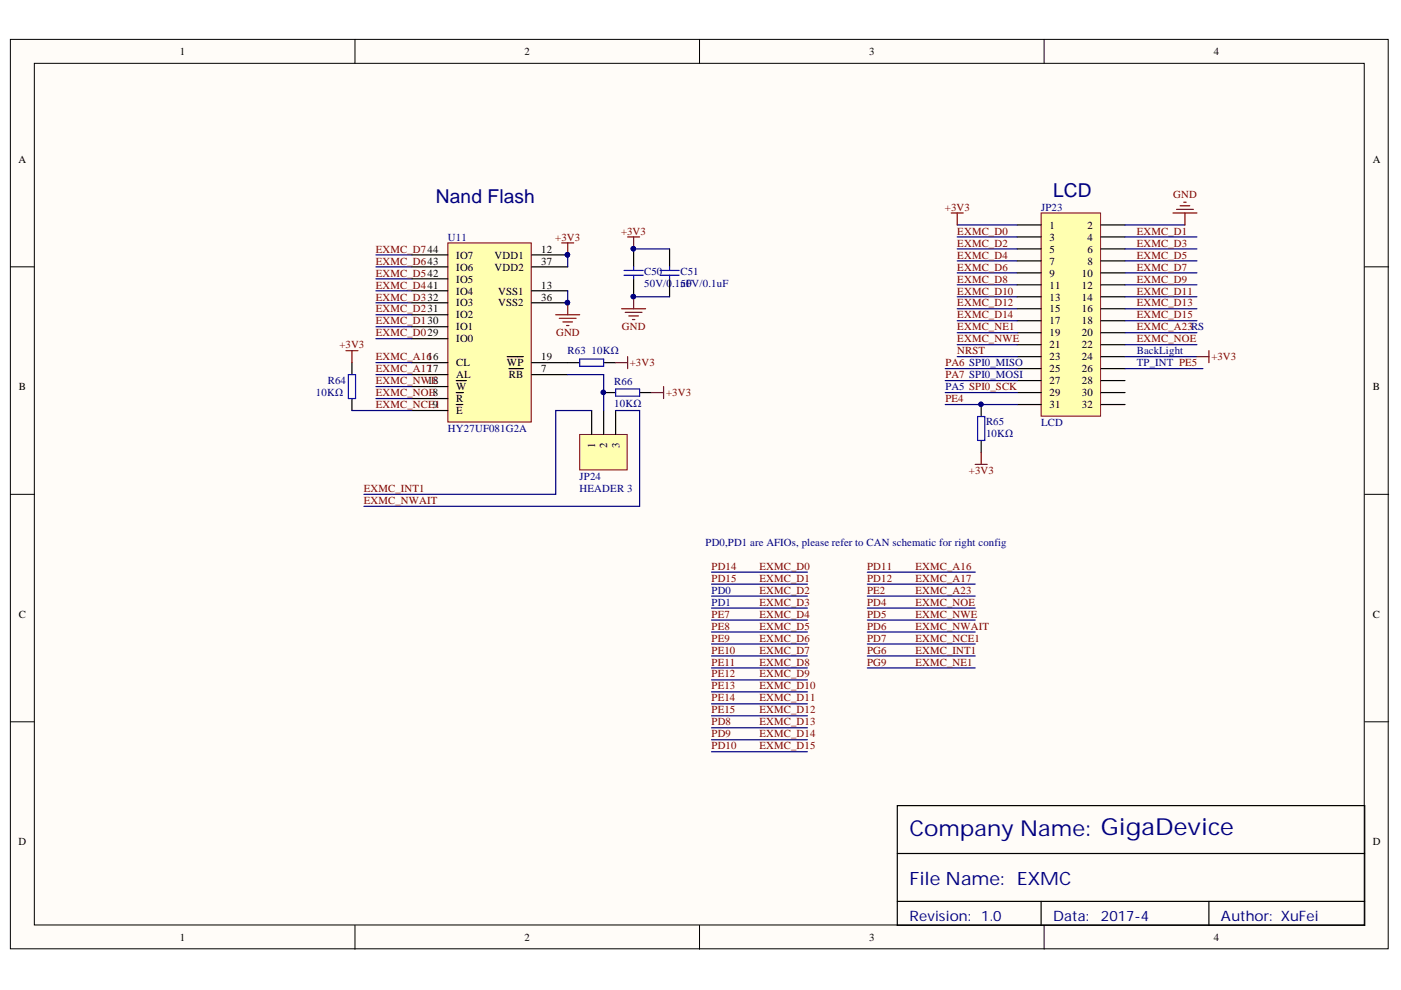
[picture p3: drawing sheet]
<svg xmlns="http://www.w3.org/2000/svg" width="297mm" height="210mm" viewBox="0 0 297 210" stroke-linecap="round" stroke-linejoin="round" font-family="sans-serif">
<defs><g id="words">
<text font-size="4.6" fill="#000080" x="192.8" y="177.2">Company Name: GigaDevice</text>
<g font-size="4.1" fill="#000080">
<text x="223.3" y="41.7">LCD</text>
<text x="92.4" y="43">Nand Flash</text>
</g>
<text font-size="3.9" fill="#000080" x="192.8" y="187.6">File Name: EXMC</text>
<g font-size="3" fill="#000080">
<text x="192.8" y="195.4">Revision:</text>
<text x="208" y="195.4">1.0</text>
<text x="223.3" y="195.4">Data:</text>
<text x="233.4" y="195.4">2017-4</text>
<text x="258.9" y="195.4">Author: XuFei</text>
</g>
<g font-size="2.3">
<text x="38.1" y="11.7">1</text>
<text x="111.2" y="11.7">2</text>
<text x="184.3" y="11.7">3</text>
<text x="257.4" y="11.7">4</text>
<text x="3.9" y="34.5">A</text>
<text x="291.1" y="34.5">A</text>
<text x="114.8" y="53.6">12</text>
<text x="222.5" y="48.5">1</text>
<text x="222.5" y="51">3</text>
<text x="222.5" y="53.6">5</text>
<text x="230.5" y="48.5">2</text>
<text x="230.5" y="51">4</text>
<text x="230.5" y="53.6">6</text>
<text x="96.8" y="54.8">IO7</text>
<text x="96.8" y="57.4">IO6</text>
<text x="96.8" y="59.9">IO5</text>
<text x="104.9" y="57.4">VDD2</text>
<text x="104.9" y="54.8">VDD1</text>
<text x="114.8" y="56.1">37</text>
<text x="222.5" y="56.1">7</text>
<text x="222.5" y="58.6">9</text>
<text x="229.4" y="58.6">10</text>
<text x="230.5" y="56.1">8</text>
<text x="96.8" y="62.4">IO4</text>
<text x="96.8" y="65">IO3</text>
<text x="105.6" y="65">VSS2</text>
<text x="105.6" y="62.4">VSS1</text>
<text x="114.8" y="63.7">36</text>
<text x="114.8" y="61.2">13</text>
<text x="222.5" y="61.2">11</text>
<text x="222.5" y="63.7">13</text>
<text x="229.4" y="61.2">12</text>
<text x="229.4" y="63.7">14</text>
<text x="96.8" y="67.5">IO2</text>
<text x="96.8" y="70.1">IO1</text>
<text x="222.5" y="66.2">15</text>
<text x="222.5" y="68.8">17</text>
<text x="222.5" y="71.3">19</text>
<text x="229.4" y="66.2">16</text>
<text x="229.4" y="68.8">18</text>
<text x="229.4" y="71.3">20</text>
<text x="96.8" y="77.7">CL</text>
<text x="96.8" y="72.6">IO0</text>
<text x="107.5" y="77.7">WP</text>
<text x="114.8" y="76.4">19</text>
<text x="222.5" y="73.9">21</text>
<text x="222.5" y="76.4">23</text>
<text x="229.4" y="73.9">22</text>
<text x="229.4" y="76.4">24</text>
<text x="4" y="82.7">B</text>
<text x="96.8" y="80.2">AL</text>
<text x="96.8" y="82.7">W</text>
<text x="107.9" y="80.2">RB</text>
<text x="114.8" y="78.9">7</text>
<text x="222.5" y="78.9">25</text>
<text x="222.5" y="81.5">27</text>
<text x="222.5" y="84">29</text>
<text x="229.4" y="78.9">26</text>
<text x="229.4" y="81.5">28</text>
<text x="229.4" y="84">30</text>
<text x="291.1" y="82.7">B</text>
<text x="96.8" y="85.3">R</text>
<text x="96.8" y="87.8">E</text>
<text x="222.5" y="86.5">31</text>
<text x="229.4" y="86.5">32</text>
<text x="126.2" y="95.1" transform="rotate(-90 126.2 95.1)">1</text>
<text x="128.7" y="95.1" transform="rotate(-90 128.7 95.1)">2</text>
<text x="131.3" y="95.1" transform="rotate(-90 131.3 95.1)">3</text>
<text x="4" y="131">C</text>
<text x="291.1" y="131">C</text>
<text x="3.9" y="179.2">D</text>
<text x="291.1" y="179.2">D</text>
<text x="38.1" y="199.5">1</text>
<text x="111.2" y="199.5">2</text>
<text x="184.3" y="199.5">3</text>
<text x="257.4" y="199.5">4</text>
</g>
<g font-size="2.3" fill="#800000">
<text x="200.4" y="44.7">+3V3</text>
<text x="248.7" y="42.1">GND</text>
<text x="79.7" y="53.6">EXMC_D744</text>
<text x="117.7" y="51">+3V3</text>
<text x="131.7" y="49.8">+3V3</text>
<text x="203" y="49.8">EXMC_D0</text>
<text x="203" y="52.3">EXMC_D2</text>
<text x="241" y="49.8">EXMC_D1</text>
<text x="241" y="52.3">EXMC_D3</text>
<text x="79.7" y="56.1">EXMC_D643</text>
<text x="79.7" y="58.6">EXMC_D542</text>
<text x="203" y="54.8">EXMC_D4</text>
<text x="203" y="57.4">EXMC_D6</text>
<text x="203" y="59.9">EXMC_D8</text>
<text x="241" y="54.8">EXMC_D5</text>
<text x="241" y="57.4">EXMC_D7</text>
<text x="241" y="59.9">EXMC_D9</text>
<text x="79.7" y="61.2">EXMC_D441</text>
<text x="79.7" y="63.7">EXMC_D332</text>
<text x="203" y="62.4">EXMC_D10</text>
<text x="203" y="65">EXMC_D12</text>
<text x="241" y="62.4">EXMC_D11</text>
<text x="241" y="65">EXMC_D13</text>
<text x="79.7" y="66.2">EXMC_D231</text>
<text x="79.7" y="68.8">EXMC_D130</text>
<text x="79.7" y="71.3">EXMC_D029</text>
<text x="117.9" y="71.3">GND</text>
<text x="131.8" y="70.1">GND</text>
<text x="203" y="67.5">EXMC_D14</text>
<text x="203" y="70.1">EXMC_NE1</text>
<text x="241" y="67.5">EXMC_D15</text>
<text x="241" y="70.1">EXMC_A23RS</text>
<text x="72" y="73.9">+3V3</text>
<text x="79.7" y="76.4">EXMC_A1616</text>
<text x="133.5" y="77.7">+3V3</text>
<text x="200.4" y="77.7">PA6 SPI0_MISO</text>
<text x="203" y="72.6">EXMC_NWE</text>
<text x="203" y="75.1">NRST</text>
<text x="241" y="72.6">EXMC_NOE</text>
<text x="256.8" y="76.4">+3V3</text>
<text x="79.7" y="78.9">EXMC_A1717</text>
<text x="79.7" y="81.5">EXMC_NW1E8</text>
<text x="79.7" y="84">EXMC_NOE8</text>
<text x="141.2" y="84">+3V3</text>
<text x="200.4" y="80.2">PA7 SPI0_MOSI</text>
<text x="79.7" y="86.5">EXMC_NCE91</text>
<text x="200.4" y="85.3">PE4</text>
<text x="205.4" y="100.5">+3V3</text>
<text x="77.1" y="104.4">EXMC_INT1</text>
<text x="77.1" y="106.9">EXMC_NWAIT</text>
<text x="150.9" y="120.8">PD14</text>
<text x="150.9" y="123.4">PD15</text>
<text x="161" y="120.8">EXMC_D0</text>
<text x="161" y="123.4">EXMC_D1</text>
<text x="161" y="125.9">EXMC_D2</text>
<text x="183.9" y="125.9">PE2</text>
<text x="183.9" y="120.8">PD11</text>
<text x="183.9" y="123.4">PD12</text>
<text x="194.1" y="125.9">EXMC_A23</text>
<text x="194.1" y="123.4">EXMC_A17</text>
<text x="194.1" y="120.8">EXMC_A16</text>
<text x="150.9" y="131">PE7</text>
<text x="161" y="128.4">EXMC_D3</text>
<text x="161" y="131">EXMC_D4</text>
<text x="183.9" y="128.4">PD4</text>
<text x="183.9" y="131">PD5</text>
<text x="194.1" y="131">EXMC_NWE</text>
<text x="194.1" y="128.4">EXMC_NOE</text>
<text x="150.9" y="133.5">PE8</text>
<text x="150.9" y="136">PE9</text>
<text x="161" y="133.5">EXMC_D5</text>
<text x="161" y="136">EXMC_D6</text>
<text x="183.9" y="133.5">PD6</text>
<text x="183.9" y="136">PD7</text>
<text x="194.1" y="133.5">EXMC_NWAIT</text>
<text x="194.1" y="136">EXMC_NCE1</text>
<text x="150.9" y="138.6">PE10</text>
<text x="150.9" y="141.1">PE11</text>
<text x="150.9" y="143.6">PE12</text>
<text x="161" y="138.6">EXMC_D7</text>
<text x="161" y="141.1">EXMC_D8</text>
<text x="161" y="143.6">EXMC_D9</text>
<text x="183.9" y="141.1">PG9</text>
<text x="183.9" y="138.6">PG6</text>
<text x="194.1" y="141.1">EXMC_NE1</text>
<text x="194.1" y="138.6">EXMC_INT1</text>
<text x="150.9" y="146.2">PE13</text>
<text x="150.9" y="148.7">PE14</text>
<text x="161" y="146.2">EXMC_D10</text>
<text x="161" y="148.7">EXMC_D11</text>
<text x="150.9" y="151.2">PE15</text>
<text x="150.9" y="153.8">PD8</text>
<text x="161" y="151.2">EXMC_D12</text>
<text x="161" y="153.8">EXMC_D13</text>
<text x="150.9" y="156.3">PD9</text>
<text x="150.9" y="158.9">PD10</text>
<text x="161" y="156.3">EXMC_D14</text>
<text x="161" y="158.9">EXMC_D15</text>
</g>
<g font-size="2.3" fill="#000080">
<text x="220.7" y="44.7">JP23</text>
<text x="95" y="51">U11</text>
<text x="136.6" y="58.4">C50</text>
<text x="144.3" y="58.4">C51</text>
<text x="136.6" y="60.9">50V/0</text>
<text x="142.5" y="60.9">.1u0V/0.1uF</text>
<text x="144.3" y="60.9">5F</text>
<text x="120.3" y="75.1">R63</text>
<text x="125.4" y="75.1">10KΩ</text>
<text x="241" y="75.1">BackLight</text>
<text x="241" y="77.7">TP_INT PE5</text>
<text x="67" y="84">10KΩ</text>
<text x="69.5" y="81.5">R64</text>
<text x="130.2" y="81.7">R66</text>
<text x="200.4" y="82.7">PA5 SPI0_SCK</text>
<text x="130.2" y="86.3">10KΩ</text>
<text x="95" y="91.6">HY27UF081G2A</text>
<text x="209.1" y="90.1">R65</text>
<text x="209.1" y="92.6">10KΩ</text>
<text x="220.7" y="90.3">LCD</text>
<text x="122.9" y="101.7">JP24</text>
<text x="122.9" y="104.4">HEADER 3</text>
<text x="149.6" y="115.8">PD0,PD1 are AFIOs, please refer to CAN schematic for right config</text>
<text x="150.9" y="125.9">PD0</text>
<text x="150.9" y="128.4">PD1</text>
</g>
</g></defs>
<g fill="#fffcf8" stroke="#000" stroke-width=".21">
<path d="M2.2 8.4h292.1v192.8h-292.1z"/>
<path d="M7.3 13.4h281.9v182.7h-281.9z"/>
</g>
<path d="M75.3 8.4v5M148.3 8.4v5M221.4 8.4v5M2.2 56.6h5.1M289.3 56.6h5.1M2.2 104.8h5.1M289.3 104.8h5.1M2.2 153h5.1M289.3 153h5.1M75.3 196.2v5.1M148.3 196.2v5.1M221.4 196.2v5.1" fill="none" stroke="#000" stroke-width=".21"/>
<path d="M190.2 170.8h99.1v25.4h-99.1zM190.2 181h99.1M190.2 191.1h99.1M220.7 191.1v5.1M256.3 191.1v5.1" fill="none" stroke="#000" stroke-width=".25"/>
<path d="M220.7 45.2h12.6v43h-12.6z" fill="#ffffb0" stroke="#800000" stroke-width=".21"/>
<g fill="none" stroke="#000" stroke-width=".25">
<path d="M215.7 47.7h5M215.7 50.2h5M215.7 52.8h5M215.7 55.3h5M215.7 57.8h5M233.4 47.7h5.1M233.4 50.2h5.1M233.4 52.8h5.1M233.4 55.3h5.1M233.4 57.8h5.1M215.7 60.4h5M215.7 62.9h5"/>
<path d="M215.7 65.5h5M215.7 68h5M215.7 70.5h5M215.7 73.1h5M215.7 75.6h5M215.7 78.2h5M233.4 60.4h5.1M233.4 62.9h5.1M233.4 65.5h5.1M233.4 68h5.1M233.4 70.5h5.1M233.4 73.1h5.1"/>
<path d="M233.4 75.6h5.1M233.4 78.2h5.1M208 85.8v2.5M208 93.4v2.5M215.7 80.7h5M215.7 83.2h5M215.7 85.8h5M233.4 80.7h5.1M233.4 83.2h5.1M233.4 85.8h5.1"/>
</g>
<g fill="none" stroke="#000080" stroke-width=".25">
<path d="M202.9 47.7h12.8M202.9 50.2h12.8M202.9 52.8h12.8M202.9 55.3h12.8M202.9 57.8h12.8M238.5 47.7h12.7M238.5 50.2h15.3M238.5 52.8h15.3M238.5 55.3h15.3M238.5 57.8h15.3M200.4 78.2h15.3M202.9 60.4h12.8"/>
<path d="M202.9 62.9h12.8M202.9 65.5h12.8M202.9 68h12.8M202.9 70.5h12.8M202.9 73.1h12.8M202.9 75.6h12.8M238.5 60.4h15.3M238.5 62.9h15.3M238.5 65.5h15.3M238.5 68h15.3M238.5 70.5h15.3M238.5 73.1h15.3"/>
<path d="M238.5 75.6h15.3M238.5 78.2h16.5M200.4 80.7h15.3M200.4 83.2h15.3M200.4 85.8h15.3M150.9 121.3h20.3M150.9 123.8h20.3M150.9 126.4h20.3M150.9 128.9h20.3M150.9 131.5h20.3M150.9 134h20.3M150.9 136.5h20.3"/>
<path d="M150.9 139.1h20.3M183.9 126.4h22.9M183.9 128.9h22.9M183.9 131.5h22.9M150.9 141.6h20.3M150.9 144.2h20.3M150.9 146.7h20.3M150.9 149.2h20.3M150.9 151.8h20.3M150.9 154.3h20.3M150.9 156.8h20.3M150.9 159.4h20.3"/>
</g>
<path d="M201.7 45.2h2.5M202.9 45.2v2.5M248.7 45.2h5.1M249.5 44.4h3.5M250.2 43.6h2M251 42.9h.5M251.2 45.2v2.5M253.8 75.6h2.5M256.3 74.3v2.6M206.8 98.5h2.5M208 95.9v2.6" fill="none" stroke="#800000" stroke-width=".25"/>
<circle cx="208" cy="85.7" r=".46" fill="#000080" stroke="#000080" stroke-width=".21"/>
<path d="M207.3 88.3h1.5v5.1h-1.5z" fill="none" stroke="#00f" stroke-width=".25"/>
<path d="M95 51.5h17.6v38h-17.6z" fill="#ffffb0" stroke="#800000" stroke-width=".21"/>
<g fill="none" stroke="#000" stroke-width=".25">
<path d="M87.3 56.6h7.7M87.3 54h7.7M87.3 59.1h7.7M112.7 56.6h7.7M112.7 54h7.7M74.6 76.9v2.5M87.3 76.9h7.7M87.3 79.4h7.7M87.3 64.2h7.7M87.3 61.7h7.7M87.3 66.7h7.7M87.3 69.3h7.7"/>
<path d="M87.3 71.8h7.7M107.5 75.6h3.5M107.9 78.2h3.1M112.7 76.9h10.2M112.7 79.4h7.7M112.7 64.2h7.7M112.7 61.7h7.7M128 76.9h2.5M74.6 84.5v2.5M87.3 82h7.7M87.3 84.5h7.7M87.3 87h7.7"/>
<path d="M96.7 80.7h2.2M96.7 83.2h1.6M96.7 85.8h1.4"/>
</g>
<g fill="#000080" stroke="#000080" stroke-width=".21">
<circle cx="120.3" cy="64.2" r=".46"/>
<circle cx="120.3" cy="54" r=".46"/>
</g>
<g fill="none" stroke="#000080" stroke-width=".25">
<path d="M79.7 54h7.6M79.7 56.6h7.6M79.7 59.1h7.6M79.7 61.7h7.6M79.7 64.2h7.6M79.7 66.7h7.6M79.7 69.3h7.6M79.7 71.8h7.6M79.7 76.9h7.6M79.7 79.4h7.6M74.6 87h12.7M79.7 82h7.6"/>
<path d="M79.7 84.5h7.6"/>
</g>
<path d="M73.9 79.4h1.5v5.1h-1.5zM122.9 76.1h5.1v1.5h-5.1z" fill="none" stroke="#00f" stroke-width=".25"/>
<path d="M73.4 74.3h2.5M74.6 74.3v2.6M130.5 76.9h2.6M133.1 75.6v2.6" fill="none" stroke="#800000" stroke-width=".25"/>
<path d="M122.9 92.1h10.1v7.5h-10.1z" fill="#ffffb0" stroke="#800000" stroke-width=".21"/>
<path d="M134.3 52.8v3.8M134.3 59.1v3.8M142 52.8v3.8M142 59.1v3.8M125.4 87v5.1M128 87v5.1M128 83.2h2.5M130.5 87v5.1M135.6 83.2h2.5" fill="none" stroke="#000" stroke-width=".25"/>
<g fill="none" stroke="#000080" stroke-width=".25">
<path d="M120.4 54v2.6M134.3 52.8h7.7M120.4 79.4h7.6v7.6M120.4 61.7v2.5M134.3 62.9h7.7M125.4 87h-7.6v17.8h-40.6M130.5 87h5.1v20.3h-58.4M183.9 121.3h22.9M183.9 123.8h22.9M183.9 134h22.9M183.9 136.5h22.9M183.9 139.1h22.9"/>
<path d="M183.9 141.6h22.9"/>
</g>
<g fill="#000080" stroke="#000080" stroke-width=".21">
<circle cx="127.9" cy="83.2" r=".47"/>
<circle cx="120.3" cy="54" r=".46"/>
<circle cx="120.3" cy="64.2" r=".46"/>
<circle cx="134.3" cy="62.9" r=".46"/>
<circle cx="134.3" cy="52.7" r=".46"/>
</g>
<path d="M132.3 57.3h4.1M132.3 58.4h4.1M134.3 56.6v.7M134.3 58.4v.7M139.9 57.3h4.1M139.9 58.4h4.1M142 56.6v.7M142 58.4v.7M130.5 82.5h5.1v1.5h-5.1z" fill="none" stroke="#00f" stroke-width=".25"/>
<g fill="none" stroke="#800000" stroke-width=".25">
<path d="M119.1 51.5h2.5M120.4 51.5v2.5M133.1 50.2h2.5M134.3 50.2v2.6M117.8 66.7h5.1M118.6 67.5h3.5M119.3 68.3h2.1M120.1 69h.5M120.4 64.2v2.5M131.8 65.5h5.1M132.6 66.2h3.5M133.3 67h2.1"/>
<path d="M134.1 67.7h.5M134.3 62.9v2.6M138.1 83.2h2.6M140.7 82v2.5"/>
</g>
<use href="#words"/>
</svg>
